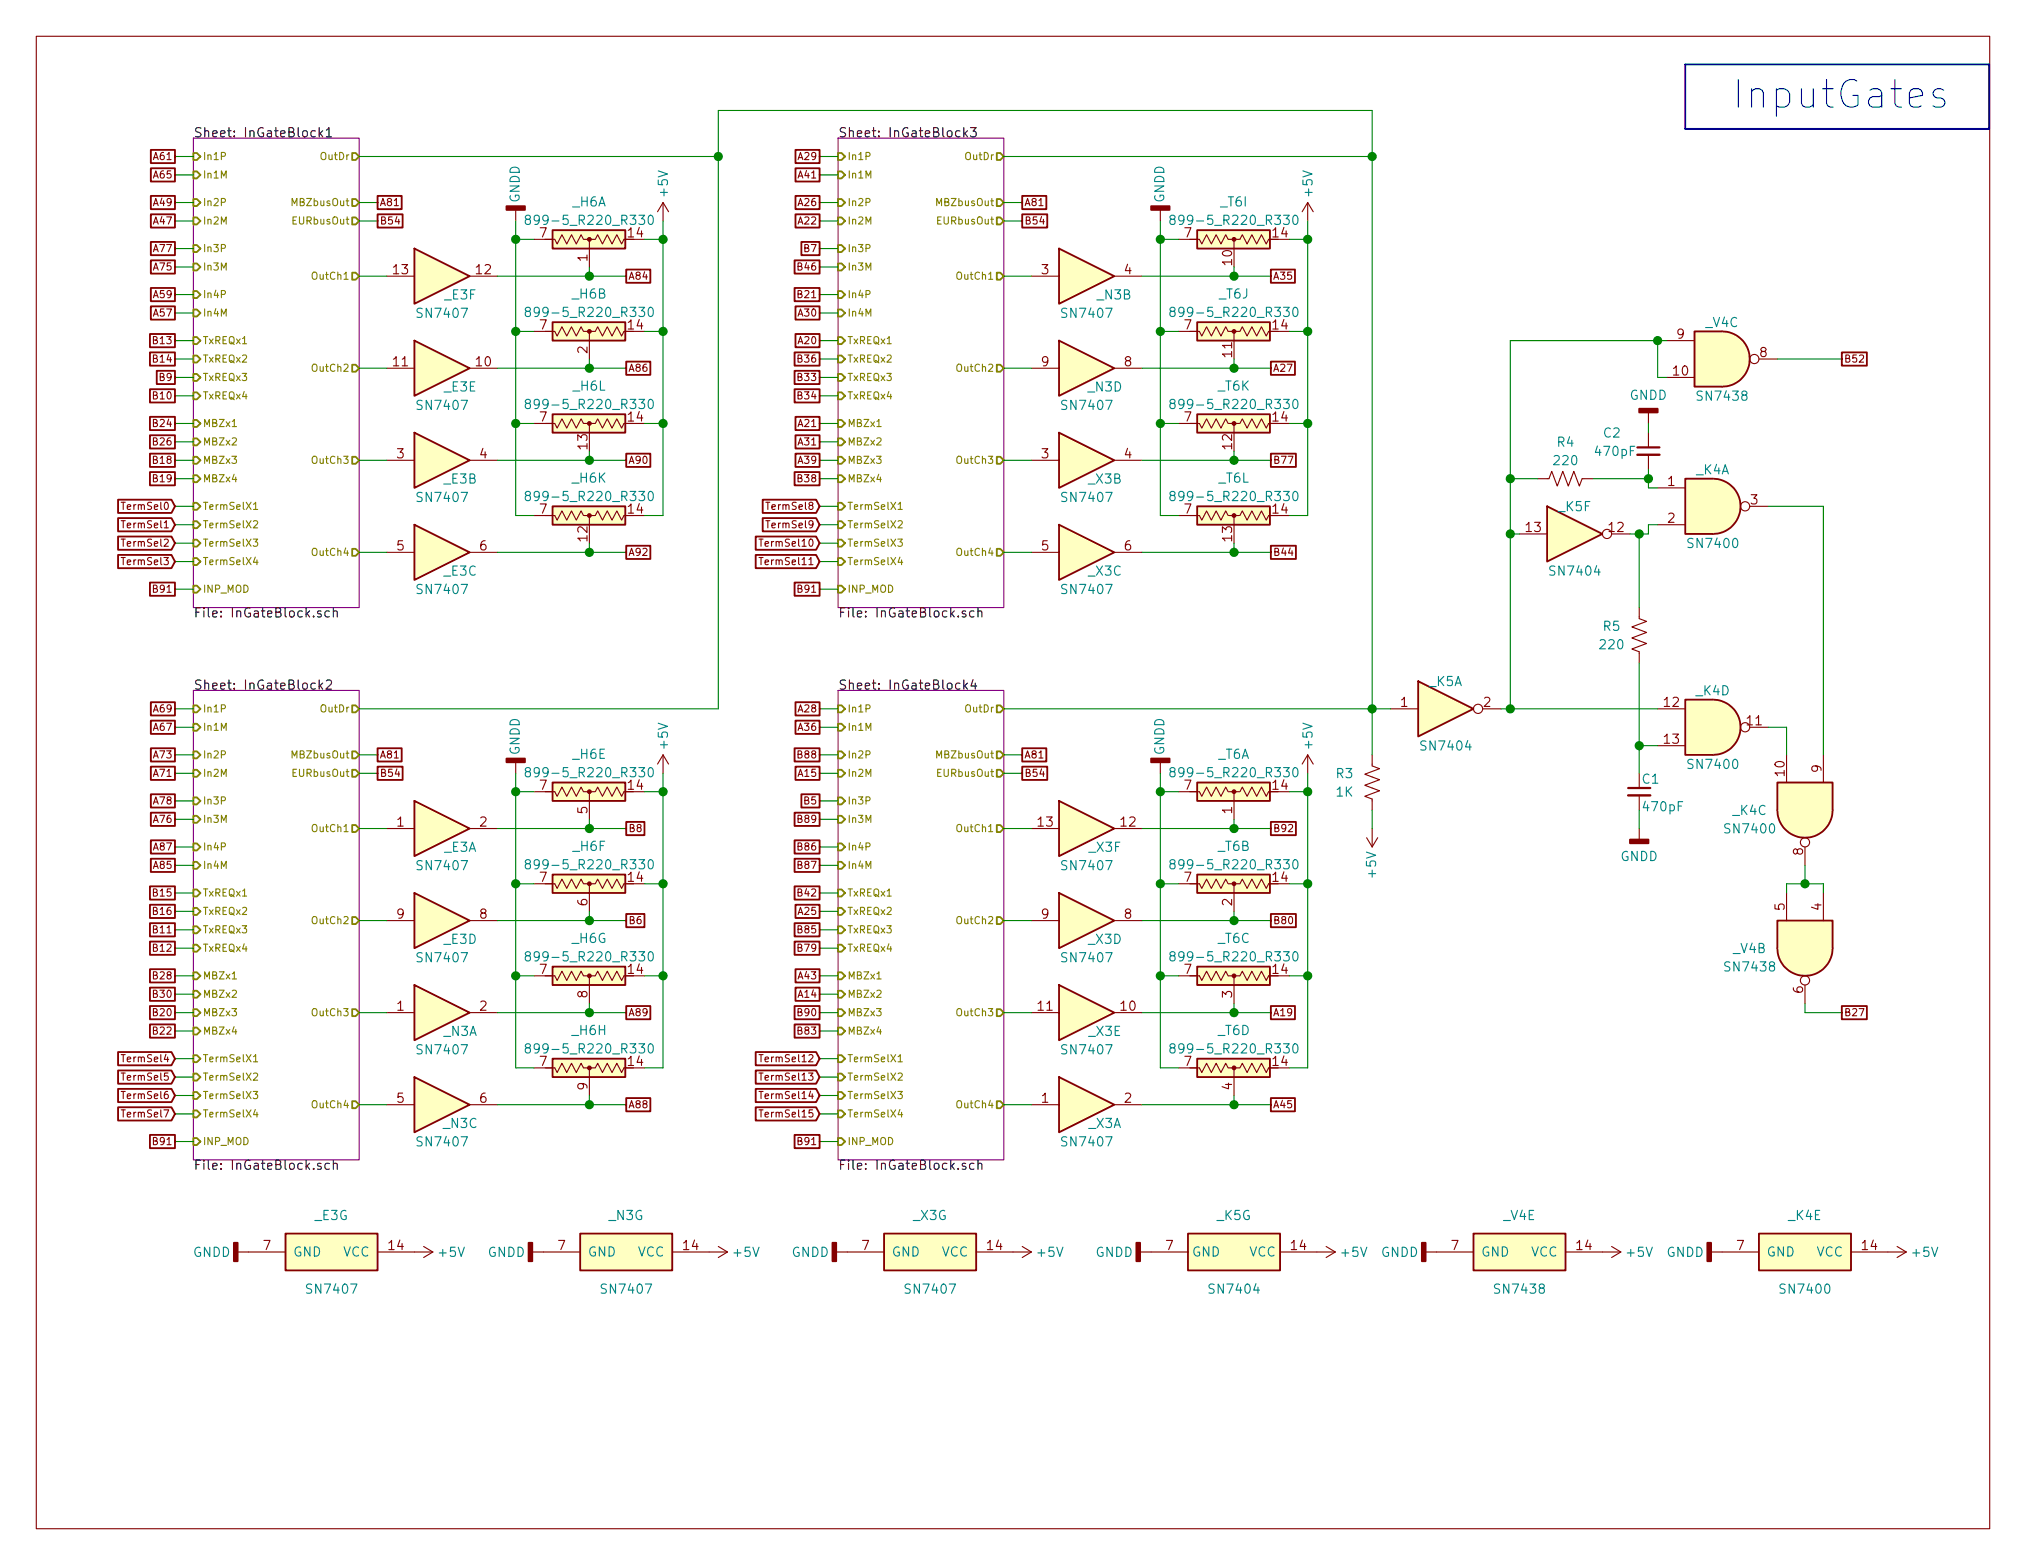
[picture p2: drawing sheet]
<svg xmlns="http://www.w3.org/2000/svg" width="279mm" height="216mm" viewBox="0 0 279 216" stroke-linecap="round" stroke-linejoin="round" font-family="sans-serif">
<defs><g id="words">
<text font-size="5.3" fill="#0000c2" x="238.8" y="15">InputGates</text>
<g font-size="1.8">
<text x="26.7" y="18.9">Sheet: InGateBlock1</text>
<text x="115.6" y="18.9">Sheet: InGateBlock3</text>
<text x="26.7" y="85.2">File: InGateBlock.sch</text>
<text x="115.6" y="85.2">File: InGateBlock.sch</text>
<text x="26.7" y="95.1">Sheet: InGateBlock2</text>
<text x="115.6" y="95.1">Sheet: InGateBlock4</text>
<text x="26.7" y="161.4">File: InGateBlock.sch</text>
<text x="115.6" y="161.4">File: InGateBlock.sch</text>
</g>
<g font-size="1.8" fill="#008484">
<text x="71.7" y="28" transform="rotate(-90 71.7 28)">GNDD</text>
<text x="79" y="28.5">_H6A</text>
<text x="92.1" y="27" transform="rotate(-90 92.1 27)">+5V</text>
<text x="160.6" y="28" transform="rotate(-90 160.6 28)">GNDD</text>
<text x="168.4" y="28.5">_T6I</text>
<text x="181" y="27" transform="rotate(-90 181 27)">+5V</text>
<text x="73.8" y="31">899-5_R220_R330</text>
<text x="162.7" y="31">899-5_R220_R330</text>
<text x="61.4" y="41.3">_E3F</text>
<text x="79" y="41.2">_H6B</text>
<text x="151.4" y="41.3">_N3B</text>
<text x="168.2" y="41.2">_T6J</text>
<text x="57.8" y="43.9">SN7407</text>
<text x="73.8" y="43.7">899-5_R220_R330</text>
<text x="146.7" y="43.9">SN7407</text>
<text x="162.7" y="43.7">899-5_R220_R330</text>
<text x="235.3" y="45.1">_V4C</text>
<text x="79.1" y="53.9">_H6L</text>
<text x="168" y="53.9">_T6K</text>
<text x="57.8" y="56.6">SN7407</text>
<text x="61.3" y="54">_E3E</text>
<text x="73.8" y="56.4">899-5_R220_R330</text>
<text x="146.7" y="56.6">SN7407</text>
<text x="150.1" y="54">_N3D</text>
<text x="162.7" y="56.4">899-5_R220_R330</text>
<text x="224.7" y="55.2">GNDD</text>
<text x="234.3" y="55.3">SN7438</text>
<text x="214.4" y="64.2">220</text>
<text x="214.8" y="61.6">R4</text>
<text x="220.2" y="62.9">470pF</text>
<text x="221.2" y="60.4">C2</text>
<text x="234" y="65.5">_K4A</text>
<text x="57.8" y="69.3">SN7407</text>
<text x="61.3" y="66.7">_E3B</text>
<text x="73.8" y="69.1">899-5_R220_R330</text>
<text x="79" y="66.6">_H6K</text>
<text x="146.7" y="69.3">SN7407</text>
<text x="150.2" y="66.7">_X3B</text>
<text x="162.7" y="69.1">899-5_R220_R330</text>
<text x="168.1" y="66.6">_T6L</text>
<text x="215" y="70.5">_K5F</text>
<text x="233" y="75.6">SN7400</text>
<text x="57.8" y="82">SN7407</text>
<text x="61.3" y="79.4">_E3C</text>
<text x="146.7" y="82">SN7407</text>
<text x="150.2" y="79.4">_X3C</text>
<text x="214" y="79.4">SN7404</text>
<text x="220.8" y="89.6">220</text>
<text x="221.1" y="87">R5</text>
<text x="197.1" y="94.7">_K5A</text>
<text x="234" y="95.9">_K4D</text>
<text x="71.7" y="104.2" transform="rotate(-90 71.7 104.2)">GNDD</text>
<text x="73.8" y="107.2">899-5_R220_R330</text>
<text x="79.1" y="104.7">_H6E</text>
<text x="92.1" y="103.2" transform="rotate(-90 92.1 103.2)">+5V</text>
<text x="160.6" y="104.2" transform="rotate(-90 160.6 104.2)">GNDD</text>
<text x="162.7" y="107.2">899-5_R220_R330</text>
<text x="168" y="104.7">_T6A</text>
<text x="181" y="103.2" transform="rotate(-90 181 103.2)">+5V</text>
<text x="184.3" y="107.4">R3</text>
<text x="196.2" y="103.6">SN7404</text>
<text x="233" y="106.1">SN7400</text>
<text x="184.3" y="109.9">1K</text>
<text x="226.5" y="108.1">C1</text>
<text x="226.8" y="111.9">470pF</text>
<text x="239" y="112.4">_K4C</text>
<text x="61.3" y="117.5">_E3A</text>
<text x="73.8" y="119.9">899-5_R220_R330</text>
<text x="79.1" y="117.4">_H6F</text>
<text x="150.3" y="117.5">_X3F</text>
<text x="162.7" y="119.9">899-5_R220_R330</text>
<text x="168" y="117.4">_T6B</text>
<text x="223.5" y="118.8">GNDD</text>
<text x="238.1" y="115">SN7400</text>
<text x="57.8" y="120.1">SN7407</text>
<text x="146.7" y="120.1">SN7407</text>
<text x="189.8" y="121" transform="rotate(-90 189.8 121)">+5V</text>
<text x="61.3" y="130.2">_E3D</text>
<text x="79" y="130.1">_H6G</text>
<text x="150.2" y="130.2">_X3D</text>
<text x="168" y="130.1">_T6C</text>
<text x="239.1" y="131.5">_V4B</text>
<text x="57.8" y="132.8">SN7407</text>
<text x="73.8" y="132.6">899-5_R220_R330</text>
<text x="146.7" y="132.8">SN7407</text>
<text x="162.7" y="132.6">899-5_R220_R330</text>
<text x="238.1" y="134">SN7438</text>
<text x="61.2" y="142.9">_N3A</text>
<text x="79" y="142.8">_H6H</text>
<text x="150.2" y="142.9">_X3E</text>
<text x="168" y="142.8">_T6D</text>
<text x="57.8" y="145.5">SN7407</text>
<text x="73.8" y="145.3">899-5_R220_R330</text>
<text x="146.7" y="145.5">SN7407</text>
<text x="162.7" y="145.3">899-5_R220_R330</text>
<text x="61.2" y="155.6">_N3C</text>
<text x="150.2" y="155.6">_X3A</text>
<text x="57.8" y="158.2">SN7407</text>
<text x="146.7" y="158.2">SN7407</text>
<text x="26.6" y="173.4">GNDD</text>
<text x="40.4" y="173.4">GND</text>
<text x="43.5" y="168.3">_E3G</text>
<text x="47.3" y="173.4">VCC</text>
<text x="60.6" y="173.4">+5V</text>
<text x="67.3" y="173.4">GNDD</text>
<text x="81" y="173.4">GND</text>
<text x="84" y="168.3">_N3G</text>
<text x="88" y="173.4">VCC</text>
<text x="101.3" y="173.4">+5V</text>
<text x="109.2" y="173.4">GNDD</text>
<text x="122.9" y="173.4">GND</text>
<text x="126" y="168.3">_X3G</text>
<text x="129.9" y="173.4">VCC</text>
<text x="143.2" y="173.4">+5V</text>
<text x="151.1" y="173.4">GNDD</text>
<text x="164.3" y="173.4">GND</text>
<text x="167.9" y="168.3">_K5G</text>
<text x="172.3" y="173.4">VCC</text>
<text x="185.1" y="173.4">+5V</text>
<text x="190.4" y="173.4">GNDD</text>
<text x="204.2" y="173.4">GND</text>
<text x="207.4" y="168.3">_V4E</text>
<text x="211.2" y="173.4">VCC</text>
<text x="224.5" y="173.4">+5V</text>
<text x="229.8" y="173.4">GNDD</text>
<text x="243.6" y="173.4">GND</text>
<text x="246.7" y="168.3">_K4E</text>
<text x="250.5" y="173.4">VCC</text>
<text x="263.8" y="173.4">+5V</text>
<text x="42.5" y="178.5">SN7407</text>
<text x="83.2" y="178.5">SN7407</text>
<text x="125.1" y="178.5">SN7407</text>
<text x="167" y="178.5">SN7404</text>
<text x="206.3" y="178.5">SN7438</text>
<text x="245.7" y="178.5">SN7400</text>
</g>
<g font-size="1.8" fill="#840000">
<text x="74.4" y="32.8">7</text>
<text x="86.7" y="32.8">14</text>
<text x="163.3" y="32.8">7</text>
<text x="175.6" y="32.8">14</text>
<text x="54.3" y="37.8">13</text>
<text x="65.7" y="37.8">12</text>
<text x="81" y="36" transform="rotate(-90 81 36)">1</text>
<text x="143.7" y="37.8">3</text>
<text x="155.1" y="37.8">4</text>
<text x="169.9" y="36.5" transform="rotate(-90 169.9 36.5)">10</text>
<text x="74.4" y="45.5">7</text>
<text x="86.7" y="45.5">14</text>
<text x="163.3" y="45.5">7</text>
<text x="175.6" y="45.5">14</text>
<text x="231.3" y="46.7">9</text>
<text x="54.3" y="50.5">11</text>
<text x="65.7" y="50.5">10</text>
<text x="81" y="48.7" transform="rotate(-90 81 48.7)">2</text>
<text x="143.7" y="50.5">9</text>
<text x="155.1" y="50.5">8</text>
<text x="169.9" y="49.2" transform="rotate(-90 169.9 49.2)">11</text>
<text x="230.8" y="51.8">10</text>
<text x="242.7" y="49.3">8</text>
<text x="74.4" y="58.2">7</text>
<text x="86.7" y="58.2">14</text>
<text x="163.3" y="58.2">7</text>
<text x="175.6" y="58.2">14</text>
<text x="54.8" y="63.2">3</text>
<text x="66.2" y="63.2">4</text>
<text x="81" y="61.9" transform="rotate(-90 81 61.9)">13</text>
<text x="143.7" y="63.2">3</text>
<text x="155.1" y="63.2">4</text>
<text x="169.9" y="61.9" transform="rotate(-90 169.9 61.9)">12</text>
<text x="74.4" y="70.9">7</text>
<text x="86.7" y="70.9">14</text>
<text x="163.3" y="70.9">7</text>
<text x="175.6" y="70.9">14</text>
<text x="230" y="67.1">1</text>
<text x="241.5" y="69.6">3</text>
<text x="54.8" y="75.9">5</text>
<text x="66.2" y="75.9">6</text>
<text x="81" y="74.6" transform="rotate(-90 81 74.6)">12</text>
<text x="143.7" y="75.9">5</text>
<text x="155.1" y="75.9">6</text>
<text x="169.9" y="74.6" transform="rotate(-90 169.9 74.6)">13</text>
<text x="210.5" y="73.4">13</text>
<text x="221.9" y="73.4">12</text>
<text x="230" y="72.1">2</text>
<text x="193.2" y="97.5">1</text>
<text x="204.6" y="97.5">2</text>
<text x="229.5" y="97.5">12</text>
<text x="241" y="100.1">11</text>
<text x="229.5" y="102.6">13</text>
<text x="246.1" y="107" transform="rotate(-90 246.1 107)">10</text>
<text x="251.2" y="106.5" transform="rotate(-90 251.2 106.5)">9</text>
<text x="74.4" y="109">7</text>
<text x="81" y="112.2" transform="rotate(-90 81 112.2)">5</text>
<text x="86.7" y="109">14</text>
<text x="163.3" y="109">7</text>
<text x="169.9" y="112.2" transform="rotate(-90 169.9 112.2)">1</text>
<text x="175.6" y="109">14</text>
<text x="54.8" y="114">1</text>
<text x="66.2" y="114">2</text>
<text x="143.2" y="114">13</text>
<text x="154.6" y="114">12</text>
<text x="248.7" y="118" transform="rotate(-90 248.7 118)">8</text>
<text x="74.4" y="121.7">7</text>
<text x="81" y="124.9" transform="rotate(-90 81 124.9)">6</text>
<text x="86.7" y="121.7">14</text>
<text x="163.3" y="121.7">7</text>
<text x="169.9" y="124.9" transform="rotate(-90 169.9 124.9)">2</text>
<text x="175.6" y="121.7">14</text>
<text x="246.1" y="125.6" transform="rotate(-90 246.1 125.6)">5</text>
<text x="251.2" y="125.6" transform="rotate(-90 251.2 125.6)">4</text>
<text x="54.8" y="126.7">9</text>
<text x="66.2" y="126.7">8</text>
<text x="143.7" y="126.7">9</text>
<text x="155.1" y="126.7">8</text>
<text x="74.4" y="134.4">7</text>
<text x="81" y="137.6" transform="rotate(-90 81 137.6)">8</text>
<text x="86.7" y="134.4">14</text>
<text x="163.3" y="134.4">7</text>
<text x="169.9" y="137.6" transform="rotate(-90 169.9 137.6)">3</text>
<text x="175.6" y="134.4">14</text>
<text x="248.7" y="137" transform="rotate(-90 248.7 137)">6</text>
<text x="54.8" y="139.4">1</text>
<text x="66.2" y="139.4">2</text>
<text x="143.2" y="139.4">11</text>
<text x="154.6" y="139.4">10</text>
<text x="74.4" y="147.1">7</text>
<text x="86.7" y="147.1">14</text>
<text x="163.3" y="147.1">7</text>
<text x="175.6" y="147.1">14</text>
<text x="54.8" y="152.1">5</text>
<text x="66.2" y="152.1">6</text>
<text x="81" y="150.3" transform="rotate(-90 81 150.3)">9</text>
<text x="143.7" y="152.1">1</text>
<text x="155.1" y="152.1">2</text>
<text x="169.9" y="150.3" transform="rotate(-90 169.9 150.3)">4</text>
<text x="36.3" y="172.5">7</text>
<text x="53.6" y="172.5">14</text>
<text x="77" y="172.5">7</text>
<text x="94.3" y="172.5">14</text>
<text x="118.9" y="172.5">7</text>
<text x="136.2" y="172.5">14</text>
<text x="160.8" y="172.5">7</text>
<text x="178.1" y="172.5">14</text>
<text x="200.2" y="172.5">7</text>
<text x="217.5" y="172.5">14</text>
<text x="239.5" y="172.5">7</text>
<text x="256.8" y="172.5">14</text>
</g>
<g font-size="1.4" fill="#840000">
<text x="21.3" y="22.1">A61</text>
<text x="110.2" y="22.1">A29</text>
<text x="21.3" y="24.6">A65</text>
<text x="21.3" y="28.4">A49</text>
<text x="52.3" y="28.4">A81</text>
<text x="110.2" y="28.4">A26</text>
<text x="110.2" y="24.6">A41</text>
<text x="141.2" y="28.4">A81</text>
<text x="21.3" y="34.8">A77</text>
<text x="21.3" y="31">A47</text>
<text x="52.3" y="31">B54</text>
<text x="110.2" y="31">A22</text>
<text x="111" y="34.8">B7</text>
<text x="141.2" y="31">B54</text>
<text x="21.3" y="37.3">A75</text>
<text x="21.3" y="41.1">A59</text>
<text x="86.6" y="38.6">A84</text>
<text x="110.2" y="41.1">B21</text>
<text x="110.2" y="37.3">B46</text>
<text x="175.5" y="38.6">A35</text>
<text x="21.3" y="43.7">A57</text>
<text x="21.3" y="47.5">B13</text>
<text x="110.2" y="47.5">A20</text>
<text x="110.2" y="43.7">A30</text>
<text x="21.3" y="50">B14</text>
<text x="22.1" y="52.6">B9</text>
<text x="86.6" y="51.3">A86</text>
<text x="110.2" y="50">B36</text>
<text x="110.2" y="52.6">B33</text>
<text x="175.5" y="51.3">A27</text>
<text x="254.3" y="50">B52</text>
<text x="21.3" y="55.1">B10</text>
<text x="21.3" y="58.9">B24</text>
<text x="110.2" y="55.1">B34</text>
<text x="110.2" y="58.9">A21</text>
<text x="21.3" y="64">B18</text>
<text x="21.3" y="61.4">B26</text>
<text x="86.6" y="64">A90</text>
<text x="110.2" y="64">A39</text>
<text x="110.2" y="61.4">A31</text>
<text x="175.5" y="64">B77</text>
<text x="17.3" y="70.3">TermSel0</text>
<text x="21.3" y="66.5">B19</text>
<text x="106.2" y="70.3">TermSel8</text>
<text x="110.2" y="66.5">B38</text>
<text x="17.3" y="72.9">TermSel1</text>
<text x="17.3" y="75.4">TermSel2</text>
<text x="17.3" y="78">TermSel3</text>
<text x="86.6" y="76.7">A92</text>
<text x="105.4" y="78">TermSel11</text>
<text x="105.4" y="75.4">TermSel10</text>
<text x="106.2" y="72.9">TermSel9</text>
<text x="175.5" y="76.7">B44</text>
<text x="21.3" y="81.8">B91</text>
<text x="110.2" y="81.8">B91</text>
<text x="21.3" y="100.8">A67</text>
<text x="21.3" y="98.3">A69</text>
<text x="110.2" y="98.3">A28</text>
<text x="110.2" y="100.8">A36</text>
<text x="21.3" y="104.6">A73</text>
<text x="21.3" y="107.2">A71</text>
<text x="52.3" y="104.6">A81</text>
<text x="52.3" y="107.2">B54</text>
<text x="110.2" y="104.6">B88</text>
<text x="110.2" y="107.2">A15</text>
<text x="141.2" y="104.6">A81</text>
<text x="141.2" y="107.2">B54</text>
<text x="21.3" y="111">A78</text>
<text x="21.3" y="113.5">A76</text>
<text x="110.2" y="113.5">B89</text>
<text x="111" y="111">B5</text>
<text x="21.3" y="117.3">A87</text>
<text x="21.3" y="119.9">A85</text>
<text x="86.6" y="114.8">B8</text>
<text x="110.2" y="117.3">B86</text>
<text x="110.2" y="119.9">B87</text>
<text x="175.5" y="114.8">B92</text>
<text x="21.3" y="123.7">B15</text>
<text x="110.2" y="123.7">B42</text>
<text x="21.3" y="126.2">B16</text>
<text x="21.3" y="131.3">B12</text>
<text x="21.3" y="128.8">B11</text>
<text x="86.6" y="127.5">B6</text>
<text x="110.2" y="131.3">B79</text>
<text x="110.2" y="128.8">B85</text>
<text x="110.2" y="126.2">A25</text>
<text x="175.5" y="127.5">B80</text>
<text x="21.3" y="137.6">B30</text>
<text x="21.3" y="135.1">B28</text>
<text x="110.2" y="135.1">A43</text>
<text x="110.2" y="137.6">A14</text>
<text x="21.3" y="142.7">B22</text>
<text x="21.3" y="140.2">B20</text>
<text x="86.6" y="140.2">A89</text>
<text x="110.2" y="140.2">B90</text>
<text x="110.2" y="142.7">B83</text>
<text x="175.5" y="140.2">A19</text>
<text x="254.3" y="140.2">B27</text>
<text x="17.3" y="149.1">TermSel5</text>
<text x="17.3" y="146.5">TermSel4</text>
<text x="105.4" y="149.1">TermSel13</text>
<text x="105.4" y="146.5">TermSel12</text>
<text x="17.3" y="154.2">TermSel7</text>
<text x="17.3" y="151.6">TermSel6</text>
<text x="86.6" y="152.9">A88</text>
<text x="105.4" y="154.2">TermSel15</text>
<text x="105.4" y="151.6">TermSel14</text>
<text x="175.5" y="152.9">A45</text>
<text x="21.3" y="158">B91</text>
<text x="110.2" y="158">B91</text>
</g>
<g font-size="1.4" fill="#848400">
<text x="27.9" y="22.1">In1P</text>
<text x="44.4" y="22.1">OutDr</text>
<text x="116.8" y="22.1">In1P</text>
<text x="133.3" y="22.1">OutDr</text>
<text x="27.9" y="24.6">In1M</text>
<text x="27.9" y="28.4">In2P</text>
<text x="40.5" y="28.4">MBZbusOut</text>
<text x="116.8" y="24.6">In1M</text>
<text x="116.8" y="28.4">In2P</text>
<text x="129.4" y="28.4">MBZbusOut</text>
<text x="27.9" y="31">In2M</text>
<text x="27.9" y="34.8">In3P</text>
<text x="40.5" y="31">EURbusOut</text>
<text x="116.8" y="31">In2M</text>
<text x="116.8" y="34.8">In3P</text>
<text x="129.4" y="31">EURbusOut</text>
<text x="27.9" y="41.1">In4P</text>
<text x="27.9" y="37.3">In3M</text>
<text x="43.3" y="38.6">OutCh1</text>
<text x="116.8" y="41.1">In4P</text>
<text x="116.8" y="37.3">In3M</text>
<text x="132.2" y="38.6">OutCh1</text>
<text x="27.9" y="47.5">TxREQx1</text>
<text x="27.9" y="43.7">In4M</text>
<text x="116.8" y="47.5">TxREQx1</text>
<text x="116.8" y="43.7">In4M</text>
<text x="27.9" y="50">TxREQx2</text>
<text x="27.9" y="52.6">TxREQx3</text>
<text x="43.3" y="51.3">OutCh2</text>
<text x="116.8" y="50">TxREQx2</text>
<text x="116.8" y="52.6">TxREQx3</text>
<text x="132.2" y="51.3">OutCh2</text>
<text x="27.9" y="58.9">MBZx1</text>
<text x="27.9" y="55.1">TxREQx4</text>
<text x="116.8" y="58.9">MBZx1</text>
<text x="116.8" y="55.1">TxREQx4</text>
<text x="27.9" y="61.4">MBZx2</text>
<text x="27.9" y="64">MBZx3</text>
<text x="43.3" y="64">OutCh3</text>
<text x="116.8" y="61.4">MBZx2</text>
<text x="116.8" y="64">MBZx3</text>
<text x="132.2" y="64">OutCh3</text>
<text x="27.9" y="70.3">TermSelX1</text>
<text x="27.9" y="66.5">MBZx4</text>
<text x="116.8" y="70.3">TermSelX1</text>
<text x="116.8" y="66.5">MBZx4</text>
<text x="27.9" y="72.9">TermSelX2</text>
<text x="27.9" y="75.4">TermSelX3</text>
<text x="27.9" y="78">TermSelX4</text>
<text x="43.3" y="76.7">OutCh4</text>
<text x="116.8" y="72.9">TermSelX2</text>
<text x="116.8" y="75.4">TermSelX3</text>
<text x="116.8" y="78">TermSelX4</text>
<text x="132.2" y="76.7">OutCh4</text>
<text x="27.9" y="81.8">INP_MOD</text>
<text x="116.8" y="81.8">INP_MOD</text>
<text x="27.9" y="98.3">In1P</text>
<text x="27.9" y="100.8">In1M</text>
<text x="44.4" y="98.3">OutDr</text>
<text x="116.8" y="98.3">In1P</text>
<text x="116.8" y="100.8">In1M</text>
<text x="133.3" y="98.3">OutDr</text>
<text x="27.9" y="104.6">In2P</text>
<text x="27.9" y="107.2">In2M</text>
<text x="40.5" y="104.6">MBZbusOut</text>
<text x="40.5" y="107.2">EURbusOut</text>
<text x="116.8" y="104.6">In2P</text>
<text x="116.8" y="107.2">In2M</text>
<text x="129.4" y="104.6">MBZbusOut</text>
<text x="129.4" y="107.2">EURbusOut</text>
<text x="27.9" y="111">In3P</text>
<text x="27.9" y="113.5">In3M</text>
<text x="116.8" y="111">In3P</text>
<text x="116.8" y="113.5">In3M</text>
<text x="27.9" y="117.3">In4P</text>
<text x="27.9" y="119.9">In4M</text>
<text x="43.3" y="114.8">OutCh1</text>
<text x="116.8" y="117.3">In4P</text>
<text x="116.8" y="119.9">In4M</text>
<text x="132.2" y="114.8">OutCh1</text>
<text x="27.9" y="123.7">TxREQx1</text>
<text x="116.8" y="123.7">TxREQx1</text>
<text x="27.9" y="126.2">TxREQx2</text>
<text x="27.9" y="128.8">TxREQx3</text>
<text x="27.9" y="131.3">TxREQx4</text>
<text x="43.3" y="127.5">OutCh2</text>
<text x="116.8" y="126.2">TxREQx2</text>
<text x="116.8" y="128.8">TxREQx3</text>
<text x="116.8" y="131.3">TxREQx4</text>
<text x="132.2" y="127.5">OutCh2</text>
<text x="27.9" y="135.1">MBZx1</text>
<text x="27.9" y="137.6">MBZx2</text>
<text x="116.8" y="135.1">MBZx1</text>
<text x="116.8" y="137.6">MBZx2</text>
<text x="27.9" y="140.2">MBZx3</text>
<text x="27.9" y="142.7">MBZx4</text>
<text x="43.3" y="140.2">OutCh3</text>
<text x="116.8" y="140.2">MBZx3</text>
<text x="116.8" y="142.7">MBZx4</text>
<text x="132.2" y="140.2">OutCh3</text>
<text x="27.9" y="146.5">TermSelX1</text>
<text x="27.9" y="149.1">TermSelX2</text>
<text x="116.8" y="146.5">TermSelX1</text>
<text x="116.8" y="149.1">TermSelX2</text>
<text x="27.9" y="151.6">TermSelX3</text>
<text x="27.9" y="154.2">TermSelX4</text>
<text x="43.3" y="152.9">OutCh4</text>
<text x="116.8" y="151.6">TermSelX3</text>
<text x="116.8" y="154.2">TermSelX4</text>
<text x="132.2" y="152.9">OutCh4</text>
<text x="27.9" y="158">INP_MOD</text>
<text x="116.8" y="158">INP_MOD</text>
</g>
</g></defs>
<g fill="none" stroke="#840000" stroke-width=".15">
<path d="M5 5h269.4v205.9h-269.4zM53.3 38.1h3.8M64.8 38.1h3.8M71.1 29v1.5M73.7 33h2.8l.3 .7 .7-1.3 .7 1.3 .6-1.3 .7 1.3 .6-1.3 .4 .6M80.5 33h1.5M81.3 33v3.8M82.1 33l.3-.6 .7 1.3 .6-1.3 .7 1.3 .7-1.3 .6 1.3 .4-.7h1.3M91.4 27.9l-.7 1.3M91.4 27.9v2.6M91.4 27.9l.8 1.3M142.2 38.1h3.8"/>
<path d="M153.7 38.1h3.8M160 29v1.5M162.6 33h2.8l.3 .7 .7-1.3 .7 1.3 .6-1.3 .7 1.3 .6-1.3 .4 .6M169.4 33h1.5M170.2 33v1.3M171 33l.3-.6 .7 1.3 .6-1.3 .7 1.3 .7-1.3 .6 1.3 .4-.7h1.3M180.3 27.9v2.6M180.3 27.9l-.7 1.3M180.3 27.9l.8 1.3M53.3 50.8h3.8M64.8 50.8h3.8M73.7 45.7h2.8l.3 .7 .7-1.3 .7 1.3 .6-1.3 .7 1.3 .6-1.3 .4 .6"/>
<path d="M73.7 58.4h2.8l.3 .7 .7-1.3 .7 1.3 .6-1.3 .7 1.3 .6-1.3 .4 .6M80.5 45.7h1.5M80.5 58.4h1.5M81.3 45.7v3.8M81.3 58.4v1.3M82.1 45.7l.3-.6 .7 1.3 .6-1.3 .7 1.3 .7-1.3 .6 1.3 .4-.7h1.3M82.1 58.4l.3-.6 .7 1.3 .6-1.3 .7 1.3 .7-1.3 .6 1.3 .4-.7h1.3M142.2 50.8h3.8M153.7 50.8h3.8M162.6 58.4h2.8l.3 .7 .7-1.3 .7 1.3 .6-1.3 .7 1.3 .6-1.3 .4 .6M162.6 45.7h2.8l.3 .7 .7-1.3 .7 1.3 .6-1.3 .7 1.3 .6-1.3 .4 .6M169.4 45.7h1.5"/>
<path d="M169.4 58.4h1.5M170.2 45.7v1.3M170.2 58.4v1.3M171 58.4l.3-.6 .7 1.3 .6-1.3 .7 1.3 .7-1.3 .6 1.3 .4-.7h1.3M171 45.7l.3-.6 .7 1.3 .6-1.3 .7 1.3 .7-1.3 .6 1.3 .4-.7h1.3M227.3 56.9v1.5M227.3 59.7v2M229.9 52.1h3.8M229.9 47h3.8M242.6 49.5h2.5M16.7 76.9h.6M16.7 74.4h.6"/>
<path d="M16.7 71.8h.6M16.7 69.3h.6M53.3 63.5h3.8M53.3 76.2h3.8M64.8 63.5h3.8M64.8 76.2h3.8M73.7 71.1h2.8l.3 .7 .7-1.3 .7 1.3 .6-1.3 .7 1.3 .6-1.3 .4 .6M80.5 71.1h1.5M81.3 71.1v1.3M82.1 71.1l.3-.6 .7 1.3 .6-1.3 .7 1.3 .7-1.3 .6 1.3 .4-.7h1.3M104.7 76.9h.5M104.7 74.4h.5"/>
<path d="M105.6 71.8h.6M105.6 69.3h.6M142.2 63.5h3.8M142.2 76.2h3.8M153.7 63.5h3.8M153.7 76.2h3.8M162.6 71.1h2.8l.3 .7 .7-1.3 .7 1.3 .6-1.3 .7 1.3 .6-1.3 .4 .6M169.4 71.1h1.5M170.2 71.1v1.3M171 71.1l.3-.6 .7 1.3 .6-1.3 .7 1.3 .7-1.3 .6 1.3 .4-.7h1.3M209.5 73.7h3.9M212.1 66h1.5l.4-1 .8 2.1 .7-2.1 .8 2.1 .7-2.1 .8 2.1 .4-1.1h1.5"/>
<path d="M222.2 73.7h2.6M227.3 62.7v2.1M228.6 67.3h3.8M228.6 72.4h3.8M241.3 69.9h2.5M191.8 97.8h3.8M204.5 97.8h2.5M226.1 83.8v1.5l1 .4-2.1 .8 2.1 .7-2.1 .8 2.1 .8-2.1 .7 1.1 .4v1.5M228.6 97.8h3.8M53.3 114.3h3.8M64.8 114.3h3.8M71.1 105.2v1.5"/>
<path d="M73.7 109.2h2.8l.3 .7 .7-1.3 .7 1.3 .6-1.3 .7 1.3 .6-1.3 .4 .6M80.5 109.2h1.5M81.3 109.2v3.8M82.1 109.2l.3-.6 .7 1.3 .6-1.3 .7 1.3 .7-1.3 .6 1.3 .4-.7h1.3M91.4 104.1v2.6M91.4 104.1l-.7 1.3M91.4 104.1l.8 1.3M142.2 114.3h3.8M153.7 114.3h3.8M160 105.2v1.5M162.6 109.2h2.8l.3 .7 .7-1.3 .7 1.3 .6-1.3 .7 1.3 .6-1.3 .4 .6M169.4 109.2h1.5"/>
<path d="M170.2 109.2v3.8M171 109.2l.3-.6 .7 1.3 .6-1.3 .7 1.3 .7-1.3 .6 1.3 .4-.7h1.3M180.3 104.1l-.7 1.3M180.3 104.1v2.6M180.3 104.1l.8 1.3M188.5 115.6l.7 1.2M189.2 104.1v1.6l1 .3-2 .8 2 .8-2 .7 2 .8-2 .8 1 .3v1.6M189.2 114.3v2.5M190 115.6l-.8 1.2M226.1 109.7v2.1M226.1 114.3v1.5M228.6 102.9h3.8"/>
<path d="M241.3 100.3h2.5M246.4 104.1v3.9M248.9 116.8v2.6M251.5 104.1v3.9M53.3 139.7h3.8M53.3 127h3.8M64.8 139.7h3.8M64.8 127h3.8M73.7 121.9h2.8l.3 .7 .7-1.3 .7 1.3 .6-1.3 .7 1.3 .6-1.3 .4 .6M73.7 134.6h2.8l.3 .7 .7-1.3 .7 1.3 .6-1.3 .7 1.3 .6-1.3 .4 .6M80.5 121.9h1.5M80.5 134.6h1.5"/>
<path d="M81.3 121.9v3.8M81.3 134.6v3.8M82.1 121.9l.3-.6 .7 1.3 .6-1.3 .7 1.3 .7-1.3 .6 1.3 .4-.7h1.3M82.1 134.6l.3-.6 .7 1.3 .6-1.3 .7 1.3 .7-1.3 .6 1.3 .4-.7h1.3M142.2 139.7h3.8M142.2 127h3.8M153.7 139.7h3.8M153.7 127h3.8M162.6 121.9h2.8l.3 .7 .7-1.3 .7 1.3 .6-1.3 .7 1.3 .6-1.3 .4 .6M162.6 134.6h2.8l.3 .7 .7-1.3 .7 1.3 .6-1.3 .7 1.3 .6-1.3 .4 .6M169.4 121.9h1.5M169.4 134.6h1.5"/>
<path d="M170.2 121.9v3.8M170.2 134.6v3.8M171 121.9l.3-.6 .7 1.3 .6-1.3 .7 1.3 .7-1.3 .6 1.3 .4-.7h1.3M171 134.6l.3-.6 .7 1.3 .6-1.3 .7 1.3 .7-1.3 .6 1.3 .4-.7h1.3M246.4 123.2v3.8M248.9 135.9v2.5M251.5 123.2v3.8M16.7 148h.6M16.7 153.1h.6M16.7 150.6h.6M16.7 145.5h.6M53.3 152.4h3.8"/>
<path d="M64.8 152.4h3.8M73.7 147.3h2.8l.3 .7 .7-1.3 .7 1.3 .6-1.3 .7 1.3 .6-1.3 .4 .6M80.5 147.3h1.5M81.3 147.3v3.8M82.1 147.3l.3-.6 .7 1.3 .6-1.3 .7 1.3 .7-1.3 .6 1.3 .4-.7h1.3M104.7 148h.5M104.7 153.1h.5M104.7 150.6h.5M104.7 145.5h.5M142.2 152.4h3.8M153.7 152.4h3.8M162.6 147.3h2.8l.3 .7 .7-1.3 .7 1.3 .6-1.3 .7 1.3 .6-1.3 .4 .6"/>
<path d="M169.4 147.3h1.5M170.2 147.3v3.8M171 147.3l.3-.6 .7 1.3 .6-1.3 .7 1.3 .7-1.3 .6 1.3 .4-.7h1.3M32.8 172.7h6.6M52.1 172.7h7.6M58.4 172l1.3 .7M59.7 172.7l-1.3 .8M73.4 172.7h6.6M92.7 172.7h7.6M99.1 172l1.2 .7M100.3 172.7l-1.2 .8M115.3 172.7h6.6"/>
<path d="M134.6 172.7h7.6M141 172l1.2 .7M142.2 172.7l-1.2 .8M157.2 172.7h6.6M176.5 172.7h7.6M182.9 172l1.2 .7M184.1 172.7l-1.2 .8M196.6 172.7h6.6M215.9 172.7h7.6M222.2 172l1.3 .7M223.5 172.7l-1.3 .8M236 172.7h6.6"/>
<path d="M255.3 172.7h7.6M261.6 172l1.3 .7M262.9 172.7l-1.3 .8"/>
<circle cx="241.9" cy="49.5" r=".63"/>
<circle cx="221.6" cy="73.7" r=".63"/>
<circle cx="240.7" cy="69.8" r=".63"/>
<circle cx="203.8" cy="97.8" r=".63"/>
<circle cx="240.7" cy="100.3" r=".63"/>
<circle cx="248.9" cy="116.2" r=".63"/>
<circle cx="248.9" cy="135.3" r=".63"/>
</g>
<path d="M26.7 19.1h22.8v64.7h-22.8zM115.6 19.1h22.8v64.7h-22.8zM26.7 95.3h22.8v64.7h-22.8zM115.6 95.3h22.8v64.7h-22.8z" fill="none" stroke="#840084" stroke-width=".15"/>
<g fill="none" stroke="#000" stroke-width=".15">
<path d="M43.5 18.1l-.4-.1-.2 .3v.3l.1 .2h.5M44 17.6v1.3M44.1 18.4l.4 .5M44.5 18l-.5 .5M45 18l.4-.4v1.3M45 18.9h.7M132.4 18.1l-.4-.1-.2 .3v.3l.1 .2h.5M132.9 17.6v1.3M133 18.4l.4 .5M133.4 18l-.5 .5M133.8 17.6h.8l-.4 .5 .4 .1v.5l-.2 .2h-.4l-.2-.2M43.5 94.3l-.4-.1-.2 .3v.3l.1 .2h.5"/>
<path d="M44 93.8v1.3M44.1 94.6l.4 .5M44.3 84.3a.31 .31 0 0 0-.5 .2v.1l.3 .1 .2 .2v.2h-.2h-.3M44.5 94.2l-.5 .5M45 93.9l.2-.1h.3l.2 .1v.3v.2l-.8 .7h.8M45.4 84.3h-.3l-.3 .2v.4l.1 .2h.5M46 84.4v-.1a.31 .31 0 0 1 .5 .2v.6M46 83.8v1.3M132.4 94.3l-.4-.1-.2 .3v.3l.1 .2h.5M132.9 93.8v1.3M133 94.6l.4 .5M133.2 84.3a.31 .31 0 0 0-.5 .2v.1l.3 .1 .2 .2v.2h-.2h-.3"/>
<path d="M133.4 94.2l-.5 .5M134.2 93.8l-.3 .8h.8M134.3 84.3h-.3l-.3 .2v.4l.1 .2h.5M134.5 94.2v.9M134.9 84.4v-.1a.31 .31 0 0 1 .5 .2v.6M134.9 83.8v1.3M44.3 160.5a.31 .31 0 0 0-.5 .2v.1l.3 .1 .2 .2v.2h-.2h-.3M45.4 160.5h-.3l-.3 .2v.4l.1 .2h.5M46 160.6v-.1a.31 .31 0 0 1 .5 .2v.6M46 160v1.3M133.2 160.5a.31 .31 0 0 0-.5 .2v.1l.3 .1 .2 .2v.2h-.2h-.3M134.3 160.5h-.3l-.3 .2v.4l.1 .2h.5"/>
<path d="M134.9 160.6v-.1a.31 .31 0 0 1 .5 .2v.6M134.9 160v1.3"/>
</g>
<g fill="none" stroke="#848400" stroke-width=".25">
<path d="M26.7 21.1h.5l.4 .5-.4 .5h-.5zM26.7 23.6h.5l.4 .5-.4 .5h-.5zM26.7 27.5h.5l.4 .4-.4 .5h-.5zM26.7 30h.5l.4 .5-.4 .5h-.5zM26.7 33.8h.5l.4 .5-.4 .5h-.5zM26.7 36.3h.5l.4 .5-.4 .5h-.5zM48.6 21.1h.4l.5 .5-.5 .5h-.4zM48.6 27.5h.4l.5 .4-.5 .5h-.4zM48.6 30h.4l.5 .5-.5 .5h-.4zM48.6 37.6h.4l.5 .5-.5 .5h-.4zM115.6 21.1h.5l.4 .5-.4 .5h-.5zM115.6 23.6h.5l.4 .5-.4 .5h-.5z"/>
<path d="M115.6 27.5h.5l.4 .4-.4 .5h-.5zM115.6 30h.5l.4 .5-.4 .5h-.5zM115.6 33.8h.5l.4 .5-.4 .5h-.5zM115.6 36.3h.5l.4 .5-.4 .5h-.5zM137.5 21.1h.4l.5 .5-.5 .5h-.4zM137.5 27.5h.4l.5 .4-.5 .5h-.4zM137.5 30h.4l.5 .5-.5 .5h-.4zM137.5 37.6h.4l.5 .5-.5 .5h-.4zM26.7 57.9h.5l.4 .5-.4 .5h-.5zM26.7 46.5h.5l.4 .5-.4 .5h-.5zM26.7 49h.5l.4 .5-.4 .5h-.5zM26.7 40.2h.5l.4 .4-.4 .5h-.5z"/>
<path d="M26.7 42.7h.5l.4 .5-.4 .5h-.5zM26.7 51.6h.5l.4 .5-.4 .5h-.5zM26.7 54.1h.5l.4 .5-.4 .5h-.5zM48.6 50.3h.4l.5 .5-.5 .5h-.4zM115.6 57.9h.5l.4 .5-.4 .5h-.5zM115.6 46.5h.5l.4 .5-.4 .5h-.5zM115.6 49h.5l.4 .5-.4 .5h-.5zM115.6 40.2h.5l.4 .4-.4 .5h-.5zM115.6 42.7h.5l.4 .5-.4 .5h-.5zM115.6 51.6h.5l.4 .5-.4 .5h-.5zM115.6 54.1h.5l.4 .5-.4 .5h-.5zM137.5 50.3h.4l.5 .5-.5 .5h-.4z"/>
<path d="M26.7 60.5h.5l.4 .5-.4 .4h-.5zM26.7 69.4h.5l.4 .5-.4 .4h-.5zM26.7 71.9h.5l.4 .5-.4 .5h-.5zM26.7 63h.5l.4 .5-.4 .5h-.5zM26.7 65.6h.5l.4 .4-.4 .5h-.5zM26.7 74.4h.5l.4 .5-.4 .5h-.5zM26.7 77h.5l.4 .5-.4 .5h-.5zM48.6 75.7h.4l.5 .5-.5 .5h-.4zM48.6 63h.4l.5 .5-.5 .5h-.4zM115.6 60.5h.5l.4 .5-.4 .4h-.5zM115.6 69.4h.5l.4 .5-.4 .4h-.5zM115.6 71.9h.5l.4 .5-.4 .5h-.5z"/>
<path d="M115.6 63h.5l.4 .5-.4 .5h-.5zM115.6 65.6h.5l.4 .4-.4 .5h-.5zM115.6 74.4h.5l.4 .5-.4 .5h-.5zM115.6 77h.5l.4 .5-.4 .5h-.5zM137.5 75.7h.4l.5 .5-.5 .5h-.4zM137.5 63h.4l.5 .5-.5 .5h-.4zM26.7 80.8h.5l.4 .5-.4 .5h-.5zM26.7 97.3h.5l.4 .5-.4 .5h-.5zM26.7 99.8h.5l.4 .5-.4 .5h-.5zM48.6 97.3h.4l.5 .5-.5 .5h-.4zM115.6 97.3h.5l.4 .5-.4 .5h-.5zM115.6 99.8h.5l.4 .5-.4 .5h-.5z"/>
<path d="M115.6 80.8h.5l.4 .5-.4 .5h-.5zM137.5 97.3h.4l.5 .5-.5 .5h-.4zM26.7 103.7h.5l.4 .4-.4 .5h-.5zM26.7 106.2h.5l.4 .5-.4 .5h-.5zM26.7 116.4h.5l.4 .4-.4 .5h-.5zM26.7 118.9h.5l.4 .5-.4 .5h-.5zM26.7 110h.5l.4 .5-.4 .5h-.5zM26.7 112.5h.5l.4 .5-.4 .5h-.5zM48.6 103.7h.4l.5 .4-.5 .5h-.4zM48.6 106.2h.4l.5 .5-.5 .5h-.4zM48.6 113.8h.4l.5 .5-.5 .5h-.4zM115.6 103.7h.5l.4 .4-.4 .5h-.5z"/>
<path d="M115.6 106.2h.5l.4 .5-.4 .5h-.5zM115.6 116.4h.5l.4 .4-.4 .5h-.5zM115.6 118.9h.5l.4 .5-.4 .5h-.5zM115.6 110h.5l.4 .5-.4 .5h-.5zM115.6 112.5h.5l.4 .5-.4 .5h-.5zM137.5 103.7h.4l.5 .4-.5 .5h-.4zM137.5 106.2h.4l.5 .5-.5 .5h-.4zM137.5 113.8h.4l.5 .5-.5 .5h-.4zM26.7 134.1h.5l.4 .5-.4 .5h-.5zM26.7 136.7h.5l.4 .5-.4 .4h-.5zM26.7 122.7h.5l.4 .5-.4 .5h-.5zM26.7 125.2h.5l.4 .5-.4 .5h-.5z"/>
<path d="M26.7 139.2h.5l.4 .5-.4 .5h-.5zM26.7 127.8h.5l.4 .5-.4 .5h-.5zM26.7 130.3h.5l.4 .5-.4 .5h-.5zM48.6 126.5h.4l.5 .5-.5 .5h-.4zM48.6 139.2h.4l.5 .5-.5 .5h-.4zM115.6 134.1h.5l.4 .5-.4 .5h-.5zM115.6 136.7h.5l.4 .5-.4 .4h-.5zM115.6 122.7h.5l.4 .5-.4 .5h-.5zM115.6 125.2h.5l.4 .5-.4 .5h-.5zM115.6 139.2h.5l.4 .5-.4 .5h-.5zM115.6 127.8h.5l.4 .5-.4 .5h-.5zM115.6 130.3h.5l.4 .5-.4 .5h-.5z"/>
<path d="M137.5 126.5h.4l.5 .5-.5 .5h-.4zM137.5 139.2h.4l.5 .5-.5 .5h-.4zM26.7 145.6h.5l.4 .5-.4 .4h-.5zM26.7 148.1h.5l.4 .5-.4 .5h-.5zM26.7 157h.5l.4 .5-.4 .5h-.5zM26.7 141.8h.5l.4 .4-.4 .5h-.5zM26.7 150.6h.5l.4 .5-.4 .5h-.5zM26.7 153.2h.5l.4 .5-.4 .5h-.5zM48.6 151.9h.4l.5 .5-.5 .5h-.4zM115.6 145.6h.5l.4 .5-.4 .4h-.5zM115.6 148.1h.5l.4 .5-.4 .5h-.5zM115.6 157h.5l.4 .5-.4 .5h-.5z"/>
<path d="M115.6 141.8h.5l.4 .4-.4 .5h-.5zM115.6 150.6h.5l.4 .5-.4 .5h-.5zM115.6 153.2h.5l.4 .5-.4 .5h-.5zM137.5 151.9h.4l.5 .5-.5 .5h-.4z"/>
</g>
<g fill="none" stroke="#848400" stroke-width=".15">
<path d="M32 58.9h.6M120.9 58.9h.6M34.9 74.4h.6l-.3 .4 .3 .1v.4l-.2 .1-.4-.1M35 69.6l.3-.3v1M35 71.9l.3-.1 .2 .3-.6 .7h.6M35 70.3h.5M35.2 76.9l-.2 .7h.6M35.4 77.2v.7M123.8 74.4h.6l-.3 .4 .3 .1v.4l-.2 .1-.4-.1M123.9 69.6l.3-.3v1M123.9 71.9l.3-.1 .2 .3-.6 .7h.6M123.9 70.3h.5"/>
<path d="M124.1 76.9l-.2 .7h.6M124.3 77.2v.7M32 135.1h.6M120.9 135.1h.6M34.9 150.6h.6l-.3 .4 .3 .1v.4l-.2 .1-.4-.1M35 145.8l.3-.3v1M35 148.1l.3-.1 .2 .3-.6 .7h.6M35 146.5h.5M35.2 153.1l-.2 .7h.6M35.4 153.4v.7M123.8 150.6h.6l-.3 .4 .3 .1v.4l-.2 .1-.4-.1M123.9 145.8l.3-.3v1"/>
<path d="M123.9 148.1l.3-.1 .2 .3-.6 .7h.6M123.9 146.5h.5M124.1 153.1l-.2 .7h.6M124.3 153.4v.7"/>
</g>
<g fill="#840000" stroke="#840000" stroke-width=".25">
<path d="M196.1 171.5h.5v2.5h-.5z"/>
<path d="M32.3 171.5h.5v2.5h-.5z"/>
<path d="M72.9 171.5h.5v2.5h-.5z"/>
<path d="M156.7 171.5h.5v2.5h-.5z"/>
<path d="M69.8 28.4h2.6v.6h-2.6z"/>
<path d="M114.8 171.5h.5v2.5h-.5z"/>
<path d="M158.7 104.6h2.6v.6h-2.6z"/>
<path d="M158.7 28.4h2.6v.6h-2.6z"/>
<path d="M69.8 104.6h2.6v.6h-2.6z"/>
<path d="M224.8 115.8h2.5v.5h-2.5z"/>
<path d="M226.1 56.4h2.5v.5h-2.5z"/>
<path d="M235.5 171.5h.5v2.5h-.5z"/>
</g>
<g fill="#ffffc2" stroke="#ffffc2" stroke-width=".14">
<path d="M57.1 135.9l7.7 3.8-7.7 3.8z"/>
<path d="M163.8 170.2h12.7v5.1h-12.7z"/>
<path d="M213.4 69.9l7.6 3.8-7.6 3.8z"/>
<path d="M195.6 94l7.6 3.8-7.6 3.8z"/>
<path d="M57.1 110.5l7.7 3.8-7.7 3.8z"/>
<path d="M76.2 31.8h10v2.5h-10z"/>
<path d="M76.2 120.7h10v2.5h-10z"/>
<path d="M76.2 44.5h10v2.5h-10z"/>
<path d="M76.2 69.9h10v2.5h-10z"/>
<path d="M76.2 108h10v2.5h-10z"/>
<path d="M76.2 57.2h10v2.5h-10z"/>
<path d="M236.2 66a3.8 3.8 0 0 1 3.8 3.9 3.8 3.8 0 0 1-3.8 3.8z"/>
<path d="M232.4 66h3.8v7.7h-3.8z"/>
<path d="M245.1 111.8h7.6a3.8 3.8 0 0 1-3.8 3.8 3.8 3.8 0 0 1-3.8-3.8z"/>
<path d="M245.1 108h7.6v3.8h-7.6z"/>
<path d="M236.2 96.5a3.8 3.8 0 0 1 3.8 3.8 3.8 3.8 0 0 1-3.8 3.8z"/>
<path d="M232.4 96.5h3.8v7.6h-3.8z"/>
<path d="M242.6 170.2h12.7v5.1h-12.7z"/>
<path d="M237.5 45.7a3.8 3.8 0 0 1 3.8 3.8 3.8 3.8 0 0 1-3.8 3.8z"/>
<path d="M233.7 45.7h3.8v7.6h-3.8z"/>
<path d="M245.1 130.8h7.6a3.8 3.8 0 0 1-3.8 3.8 3.8 3.8 0 0 1-3.8-3.8z"/>
<path d="M245.1 127h7.6v3.8h-7.6z"/>
<path d="M203.2 170.2h12.7v5.1h-12.7z"/>
<path d="M57.1 148.6l7.7 3.8-7.7 3.8z"/>
<path d="M57.1 59.7l7.7 3.8-7.7 3.8z"/>
<path d="M57.1 72.4l7.7 3.8-7.7 3.8z"/>
<path d="M57.1 123.2l7.7 3.8-7.7 3.8z"/>
<path d="M80 170.2h12.7v5.1h-12.7z"/>
<path d="M39.4 170.2h12.7v5.1h-12.7z"/>
<path d="M165.1 57.2h10v2.5h-10z"/>
<path d="M146 123.2l7.7 3.8-7.7 3.8z"/>
<path d="M146 59.7l7.7 3.8-7.7 3.8z"/>
<path d="M146 72.4l7.7 3.8-7.7 3.8z"/>
<path d="M146 148.6l7.7 3.8-7.7 3.8z"/>
<path d="M165.1 31.8h10v2.5h-10z"/>
<path d="M165.1 69.9h10v2.5h-10z"/>
<path d="M165.1 44.5h10v2.5h-10z"/>
<path d="M121.9 170.2h12.7v5.1h-12.7z"/>
<path d="M165.1 120.7h10v2.5h-10z"/>
<path d="M165.1 108h10v2.5h-10z"/>
<path d="M165.1 146.1h10v2.5h-10z"/>
<path d="M165.1 133.4h10v2.5h-10z"/>
<path d="M146 47l7.7 3.8-7.7 3.8z"/>
<path d="M76.2 133.4h10v2.5h-10z"/>
<path d="M76.2 146.1h10v2.5h-10z"/>
<path d="M146 34.3l7.7 3.8-7.7 3.8z"/>
<path d="M146 135.9l7.7 3.8-7.7 3.8z"/>
<path d="M57.1 47l7.7 3.8-7.7 3.8z"/>
<path d="M57.1 34.3l7.7 3.8-7.7 3.8z"/>
<path d="M146 110.5l7.7 3.8-7.7 3.8z"/>
</g>
<g fill="none" stroke="#840000" stroke-width=".25">
<path d="M20.8 35.9h3.3v1.8h-3.3zM20.8 33.4h3.3v1.8h-3.3zM20.8 23.2h3.3v1.8h-3.3zM20.8 20.7h3.3v1.8h-3.3zM20.8 39.7h3.3v1.9h-3.3zM20.8 27h3.3v1.9h-3.3zM20.8 29.6h3.3v1.8h-3.3zM52.1 29.6h3.4v1.8h-3.4zM52.1 27h3.3v1.9h-3.3zM57.1 34.3l7.7 3.8-7.7 3.8zM76.2 31.8h10v2.5h-10zM86.4 37.2h3.3v1.8h-3.3z"/>
<path d="M109.6 39.7h3.4v1.9h-3.4zM109.6 35.9h3.4v1.8h-3.4zM109.7 29.6h3.3v1.8h-3.3zM109.7 27h3.3v1.9h-3.3zM109.7 20.7h3.3v1.8h-3.3zM109.7 23.2h3.3v1.8h-3.3zM110.5 33.4h2.5v1.8h-2.5zM141 27h3.3v1.9h-3.3zM141 29.6h3.4v1.8h-3.4zM146 34.3l7.7 3.8-7.7 3.8zM165.1 31.8h10v2.5h-10zM175.3 37.2h3.3v1.8h-3.3z"/>
<path d="M20.7 48.6h3.4v1.8h-3.4zM20.7 53.7h3.4v1.8h-3.4zM20.7 46.1h3.4v1.8h-3.4zM20.7 57.5h3.4v1.8h-3.4zM20.8 42.3h3.3v1.8h-3.3zM21.6 51.2h2.5v1.8h-2.5zM57.1 59.7l7.7 3.8-7.7 3.8zM57.1 47l7.7 3.8-7.7 3.8zM76.2 44.5h10v2.5h-10zM76.2 57.2h10v2.5h-10zM86.4 49.9h3.3v1.8h-3.3zM109.6 53.7h3.4v1.8h-3.4z"/>
<path d="M109.6 48.6h3.4v1.8h-3.4zM109.6 51.2h3.4v1.8h-3.4zM109.7 46.1h3.3v1.8h-3.3zM109.7 42.3h3.3v1.8h-3.3zM109.7 57.5h3.3v1.8h-3.3zM146 59.7l7.7 3.8-7.7 3.8zM146 47l7.7 3.8-7.7 3.8zM165.1 57.2h10v2.5h-10zM165.1 44.5h10v2.5h-10zM175.3 49.9h3.3v1.8h-3.3zM233.7 45.7h3.8a3.8 3.8 0 0 1 3.8 3.8 3.8 3.8 0 0 1-3.8 3.8h-3.8zM254 48.6h3.5v1.8h-3.5z"/>
<path d="M16.3 68.9h7.3l.5 1-.5 .9h-7.3zM16.3 71.5h7.3l.5 .9-.5 .9h-7.3zM16.3 74h7.3l.5 .9-.5 .9h-7.3zM16.3 76.6h7.3l.5 .9-.5 .9h-7.3zM20.7 62.6h3.4v1.8h-3.4zM20.7 65.1h3.4v1.9h-3.4zM20.7 60h3.4v1.9h-3.4zM57.1 72.4l7.7 3.8-7.7 3.8zM76.2 69.9h10v2.5h-10zM86.4 75.3h3.3v1.8h-3.3zM86.4 62.6h3.3v1.8h-3.3zM104.2 76.6h8.3l.5 .9-.5 .9h-8.3z"/>
<path d="M104.2 74h8.3l.5 .9-.5 .9h-8.3zM105.2 71.5h7.3l.5 .9-.5 .9h-7.3zM105.2 68.9h7.3l.5 1-.5 .9h-7.3zM109.6 65.1h3.4v1.9h-3.4zM109.7 62.6h3.3v1.8h-3.3zM109.7 60h3.3v1.9h-3.3zM146 72.4l7.7 3.8-7.7 3.8zM165.1 69.9h10v2.5h-10zM175.3 75.3h3.4v1.8h-3.4zM175.3 62.6h3.4v1.8h-3.4zM213.4 69.9l7.6 3.8-7.6 3.8zM232.4 66h3.8a3.8 3.8 0 0 1 3.8 3.9 3.8 3.8 0 0 1-3.8 3.8h-3.8z"/>
<path d="M20.7 80.4h3.4v1.8h-3.4zM20.8 99.4h3.3v1.8h-3.3zM20.8 96.9h3.3v1.8h-3.3zM109.6 80.4h3.4v1.8h-3.4zM109.7 96.9h3.3v1.8h-3.3zM109.7 99.4h3.3v1.8h-3.3zM195.6 94l7.6 3.8-7.6 3.8zM232.4 96.5h3.8a3.8 3.8 0 0 1 3.8 3.8 3.8 3.8 0 0 1-3.8 3.8h-3.8zM20.8 103.2h3.3v1.9h-3.3zM20.8 109.6h3.3v1.8h-3.3zM20.8 105.8h3.3v1.8h-3.3zM20.8 112.1h3.3v1.8h-3.3z"/>
<path d="M20.8 115.9h3.3v1.9h-3.3zM20.8 118.5h3.3v1.8h-3.3zM52.1 103.2h3.3v1.9h-3.3zM52.1 105.8h3.4v1.8h-3.4zM57.1 110.5l7.7 3.8-7.7 3.8zM76.2 108h10v2.5h-10zM86.4 113.4h2.5v1.8h-2.5zM109.6 115.9h3.4v1.9h-3.4zM109.6 103.2h3.4v1.9h-3.4zM109.6 118.5h3.4v1.8h-3.4zM109.6 112.1h3.4v1.8h-3.4zM109.7 105.8h3.3v1.8h-3.3z"/>
<path d="M110.5 109.6h2.5v1.8h-2.5zM141 103.2h3.3v1.9h-3.3zM141 105.8h3.4v1.8h-3.4zM146 110.5l7.7 3.8-7.7 3.8zM165.1 108h10v2.5h-10zM175.3 113.4h3.4v1.8h-3.4zM245.1 108h7.6v3.8a3.8 3.8 0 0 1-3.8 3.8 3.8 3.8 0 0 1-3.8-3.8zM20.7 124.8h3.4v1.8h-3.4zM20.7 129.9h3.4v1.8h-3.4zM20.7 127.4h3.4v1.8h-3.4zM20.7 122.3h3.4v1.8h-3.4zM20.7 136.2h3.4v1.9h-3.4z"/>
<path d="M20.7 133.7h3.4v1.8h-3.4zM20.7 138.8h3.4v1.8h-3.4zM57.1 135.9l7.7 3.8-7.7 3.8zM57.1 123.2l7.7 3.8-7.7 3.8zM76.2 120.7h10v2.5h-10zM76.2 133.4h10v2.5h-10zM86.4 126.1h2.5v1.8h-2.5zM86.4 138.8h3.3v1.8h-3.3zM109.6 122.3h3.4v1.8h-3.4zM109.6 138.8h3.4v1.8h-3.4zM109.6 129.9h3.4v1.8h-3.4zM109.6 127.4h3.4v1.8h-3.4z"/>
<path d="M109.7 133.7h3.3v1.8h-3.3zM109.7 136.2h3.3v1.9h-3.3zM109.7 124.8h3.3v1.8h-3.3zM146 123.2l7.7 3.8-7.7 3.8zM146 135.9l7.7 3.8-7.7 3.8zM165.1 120.7h10v2.5h-10zM165.1 133.4h10v2.5h-10zM175.3 126.1h3.4v1.8h-3.4zM175.3 138.8h3.3v1.8h-3.3zM245.1 127h7.6v3.8a3.8 3.8 0 0 1-3.8 3.8 3.8 3.8 0 0 1-3.8-3.8zM254 138.8h3.5v1.8h-3.5zM16.3 147.7h7.3l.5 .9-.5 .9h-7.3z"/>
<path d="M16.3 152.8h7.3l.5 .9-.5 .9h-7.3zM16.3 150.2h7.3l.5 .9-.5 .9h-7.3zM16.3 145.1h7.3l.5 1-.5 .9h-7.3zM20.7 156.6h3.4v1.8h-3.4zM20.7 141.3h3.4v1.9h-3.4zM57.1 148.6l7.7 3.8-7.7 3.8zM76.2 146.1h10v2.5h-10zM86.4 151.5h3.3v1.8h-3.3zM104.2 152.8h8.3l.5 .9-.5 .9h-8.3zM104.2 150.2h8.3l.5 .9-.5 .9h-8.3zM104.2 147.7h8.3l.5 .9-.5 .9h-8.3zM104.2 145.1h8.3l.5 1-.5 .9h-8.3z"/>
<path d="M109.6 141.3h3.4v1.9h-3.4zM109.6 156.6h3.4v1.8h-3.4zM146 148.6l7.7 3.8-7.7 3.8zM165.1 146.1h10v2.5h-10zM175.3 151.5h3.3v1.8h-3.3zM39.4 170.2h12.7v5.1h-12.7zM80 170.2h12.7v5.1h-12.7zM121.9 170.2h12.7v5.1h-12.7zM163.8 170.2h12.7v5.1h-12.7zM203.2 170.2h12.7v5.1h-12.7zM242.6 170.2h12.7v5.1h-12.7z"/>
</g>
<g fill="#840000" stroke="#840000" stroke-width=".15">
<circle cx="81.3" cy="33" r=".25"/>
<circle cx="81.3" cy="121.9" r=".25"/>
<circle cx="81.3" cy="45.7" r=".25"/>
<circle cx="81.3" cy="71.1" r=".25"/>
<circle cx="81.3" cy="109.2" r=".25"/>
<circle cx="81.3" cy="58.4" r=".25"/>
<circle cx="170.2" cy="58.4" r=".25"/>
<circle cx="170.2" cy="33" r=".25"/>
<circle cx="170.2" cy="71.1" r=".25"/>
<circle cx="170.2" cy="45.7" r=".25"/>
<circle cx="170.2" cy="121.9" r=".25"/>
<circle cx="170.2" cy="109.2" r=".25"/>
<circle cx="170.2" cy="147.3" r=".25"/>
<circle cx="170.2" cy="134.6" r=".25"/>
<circle cx="81.3" cy="134.6" r=".25"/>
<circle cx="81.3" cy="147.3" r=".25"/>
</g>
<g fill="none" stroke="#008484" stroke-width=".15">
<path d="M72.7 30.3l-.2-.2v-.3l.2-.1 .4 .1 .1 .1-.1 .2-.5 .2-.2 .2v.2l.3 .3 .4-.1 .1-.2-.1-.3-.2-.1M89.5 29.8a.31 .31 0 0 1 .3-.1 .31 .31 0 0 1 .2 .2v.8l-.1 .2-.2 .1-.2-.2-.1-.3zM161.6 30.3l-.2-.2v-.3l.2-.1 .4 .1 .1 .1-.1 .2-.5 .2-.2 .2v.2l.3 .3 .4-.1 .1-.2-.1-.3-.2-.1M178.4 29.8a.31 .31 0 0 1 .3-.1 .31 .31 0 0 1 .2 .2v.8l-.1 .2-.2 .1-.2-.2-.1-.3zM72.7 43l-.2-.2v-.3l.2-.1 .4 .1 .1 .1-.1 .2-.5 .2-.2 .2v.2l.3 .3 .4-.1 .1-.2-.1-.3-.2-.1M72.7 55.7l-.2-.2v-.3l.2-.1 .4 .1 .1 .1-.1 .2-.5 .2-.2 .2v.2l.3 .3 .4-.1 .1-.2-.1-.3-.2-.1M89.5 42.5a.31 .31 0 0 1 .3-.1 .31 .31 0 0 1 .2 .2v.8l-.1 .2-.2 .1-.2-.2-.1-.3zM89.5 55.2a.31 .31 0 0 1 .3-.1 .31 .31 0 0 1 .2 .2v.8l-.1 .2-.2 .1-.2-.2-.1-.3zM161.6 55.7l-.2-.2v-.3l.2-.1 .4 .1 .1 .1-.1 .2-.5 .2-.2 .2v.2l.3 .3 .4-.1 .1-.2-.1-.3-.2-.1M161.6 43l-.2-.2v-.3l.2-.1 .4 .1 .1 .1-.1 .2-.5 .2-.2 .2v.2l.3 .3 .4-.1 .1-.2-.1-.3-.2-.1M178.4 55.2a.31 .31 0 0 1 .3-.1 .31 .31 0 0 1 .2 .2v.8l-.1 .2-.2 .1-.2-.2-.1-.3zM178.4 42.5a.31 .31 0 0 1 .3-.1 .31 .31 0 0 1 .2 .2v.8l-.1 .2-.2 .1-.2-.2-.1-.3z"/>
<path d="M72.7 68.4l-.2-.2v-.3l.2-.1 .4 .1 .1 .1-.1 .2-.5 .2-.2 .2v.2l.3 .3 .4-.1 .1-.2-.1-.3-.2-.1M89.5 67.9a.31 .31 0 0 1 .3-.1 .31 .31 0 0 1 .2 .2v.8l-.1 .2-.2 .1-.2-.2-.1-.3zM161.6 68.4l-.2-.2v-.3l.2-.1 .4 .1 .1 .1-.1 .2-.5 .2-.2 .2v.2l.3 .3 .4-.1 .1-.2-.1-.3-.2-.1M178.4 67.9a.31 .31 0 0 1 .3-.1 .31 .31 0 0 1 .2 .2v.8l-.1 .2-.2 .1-.2-.2-.1-.3zM72.7 119.2l-.2-.2v-.3l.2-.1 .4 .1 .1 .1-.1 .2-.5 .2-.2 .2v.2l.3 .3 .4-.1 .1-.2-.1-.3-.2-.1M72.7 106.5l-.2-.2v-.3l.2-.1 .4 .1 .1 .1-.1 .2-.5 .2-.2 .2v.2l.3 .3 .4-.1 .1-.2-.1-.3-.2-.1M89.5 118.7a.31 .31 0 0 1 .3-.1 .31 .31 0 0 1 .2 .2v.8l-.1 .2-.2 .1-.2-.2-.1-.3zM89.5 106a.31 .31 0 0 1 .3-.1 .31 .31 0 0 1 .2 .2v.8l-.1 .2-.2 .1-.2-.2-.1-.3zM161.6 119.2l-.2-.2v-.3l.2-.1 .4 .1 .1 .1-.1 .2-.5 .2-.2 .2v.2l.3 .3 .4-.1 .1-.2-.1-.3-.2-.1M161.6 106.5l-.2-.2v-.3l.2-.1 .4 .1 .1 .1-.1 .2-.5 .2-.2 .2v.2l.3 .3 .4-.1 .1-.2-.1-.3-.2-.1M178.4 118.7a.31 .31 0 0 1 .3-.1 .31 .31 0 0 1 .2 .2v.8l-.1 .2-.2 .1-.2-.2-.1-.3zM178.4 106a.31 .31 0 0 1 .3-.1 .31 .31 0 0 1 .2 .2v.8l-.1 .2-.2 .1-.2-.2-.1-.3z"/>
<path d="M72.7 131.9l-.2-.2v-.3l.2-.1 .4 .1 .1 .1-.1 .2-.5 .2-.2 .2v.2l.3 .3 .4-.1 .1-.2-.1-.3-.2-.1M89.5 131.4a.31 .31 0 0 1 .3-.1 .31 .31 0 0 1 .2 .2v.8l-.1 .2-.2 .1-.2-.2-.1-.3zM161.6 131.9l-.2-.2v-.3l.2-.1 .4 .1 .1 .1-.1 .2-.5 .2-.2 .2v.2l.3 .3 .4-.1 .1-.2-.1-.3-.2-.1M178.4 131.4a.31 .31 0 0 1 .3-.1 .31 .31 0 0 1 .2 .2v.8l-.1 .2-.2 .1-.2-.2-.1-.3zM72.7 144.6l-.2-.2v-.3l.2-.1 .4 .1 .1 .1-.1 .2-.5 .2-.2 .2v.2l.3 .3 .4-.1 .1-.2-.1-.3-.2-.1M89.5 144.1a.31 .31 0 0 1 .3-.1 .31 .31 0 0 1 .2 .2v.8l-.1 .2-.2 .1-.2-.2-.1-.3zM161.6 144.6l-.2-.2v-.3l.2-.1 .4 .1 .1 .1-.1 .2-.5 .2-.2 .2v.2l.3 .3 .4-.1 .1-.2-.1-.3-.2-.1M178.4 144.1a.31 .31 0 0 1 .3-.1 .31 .31 0 0 1 .2 .2v.8l-.1 .2-.2 .1-.2-.2-.1-.3z"/>
</g>
<path d="M225.8 62.7h3.1M224.5 109.7h3.1" fill="none" stroke="#840000" stroke-width=".33"/>
<path d="M225.8 61.7h3.1M224.5 108.7h3.1" fill="none" stroke="#840000" stroke-width=".3"/>
<path d="M232.4 8.9h41.9v8.9h-41.9z" fill="none" stroke="#0000c2" stroke-width=".25"/>
<path d="M274.3 8.9h-41.9" fill="none" stroke="#0000c2" stroke-width=".15" stroke-dasharray=".4 .4"/>
<g fill="none" stroke="#008400" stroke-width=".15">
<path d="M24.1 27.9h2.6M24.1 30.5h2.6M24.1 21.6h2.6M24.1 24.1h2.6M24.1 34.3h2.6M24.1 36.8h2.6M49.5 38.1h3.8M49.5 27.9h2.6M49.5 30.5h2.6M49.5 21.6h49.6M68.6 38.1h17.8M71.1 30.5v40.6h2.6"/>
<path d="M71.1 33h2.6M81.3 36.8v1.3M88.9 33h2.5M91.4 30.5v40.6h-2.5M113 27.9h2.6M113 30.5h2.6M113 21.6h2.6M113 24.1h2.6M113 34.3h2.6M113 36.8h2.6M138.4 38.1h3.8M138.4 27.9h2.6"/>
<path d="M138.4 30.5h2.6M138.4 21.6h50.8M157.5 38.1h17.8M160 30.5v40.6h2.6M160 33h2.6M170.2 36.8v1.3M177.8 33h2.5M180.3 30.5v40.6h-2.5M24.1 58.4h2.6M24.1 47h2.6M24.1 52.1h2.6M24.1 54.6h2.6"/>
<path d="M24.1 49.5h2.6M24.1 40.6h2.6M24.1 43.2h2.6M49.5 50.8h3.8M68.6 50.8h17.8M71.1 58.4h2.6M71.1 45.7h2.6M81.3 49.5v1.3M88.9 58.4h2.5M88.9 45.7h2.5M113 58.4h2.6M113 47h2.6"/>
<path d="M113 52.1h2.6M113 54.6h2.6M113 49.5h2.6M113 40.6h2.6M113 43.2h2.6M138.4 50.8h3.8M157.5 50.8h17.8M160 58.4h2.6M160 45.7h2.6M170.2 49.5v1.3M177.8 58.4h2.5M177.8 45.7h2.5"/>
<path d="M227.3 58.4v1.3M228.6 47v5.1h1.3M229.9 47h-21.6v50.8M245.1 49.5h8.9M24.1 63.5h2.6M24.1 69.9h2.6M24.1 72.4h2.6M24.1 74.9h2.6M24.1 77.5h2.6M24.1 66h2.6M24.1 61h2.6M49.5 63.5h3.8"/>
<path d="M49.5 76.2h3.8M68.6 63.5h17.8M68.6 76.2h17.8M81.3 62.2v1.3M81.3 74.9v1.3M113 63.5h2.6M113 69.9h2.6M113 72.4h2.6M113 74.9h2.6M113 77.5h2.6M113 66h2.6M113 61h2.6"/>
<path d="M138.4 63.5h3.8M138.4 76.2h3.8M157.5 63.5h17.8M157.5 76.2h17.8M170.2 62.2v1.3M170.2 74.9v1.3M208.3 73.7h1.2M208.3 66h3.8M219.7 66h7.6M226.1 73.7v10.1M227.3 64.8v2.5h1.3M228.6 72.4h-1.3v1.3h-2.5"/>
<path d="M243.8 69.9h7.7v34.2M24.1 81.3h2.6M24.1 97.8h2.6M49.5 97.8h49.6v-82.6h90.1v88.9M113 81.3h2.6M113 97.8h2.6M138.4 97.8h53.4M207 97.8h21.6M226.1 91.4v15.3M24.1 104.1h2.6M24.1 106.7h2.6M24.1 100.3h2.6"/>
<path d="M24.1 113h2.6M24.1 110.5h2.6M24.1 116.8h2.6M24.1 119.4h2.6M49.5 114.3h3.8M49.5 104.1h2.6M49.5 106.7h2.6M68.6 114.3h17.8M71.1 106.7v40.6h2.6M71.1 109.2h2.6M81.3 113v1.3M88.9 109.2h2.5"/>
<path d="M91.4 106.7v40.6h-2.5M113 104.1h2.6M113 106.7h2.6M113 100.3h2.6M113 113h2.6M113 110.5h2.6M113 116.8h2.6M113 119.4h2.6M138.4 114.3h3.8M138.4 104.1h2.6M138.4 106.7h2.6M157.5 114.3h17.8"/>
<path d="M160 106.7v40.6h2.6M160 109.2h2.6M170.2 113v1.3M177.8 109.2h2.5M180.3 106.7v40.6h-2.5M189.2 111.8v2.5M226.1 111.8v2.5M226.1 102.9h2.5M243.8 100.3h2.6v3.8M248.9 119.4v2.5M24.1 139.7h2.6M24.1 137.2h2.6"/>
<path d="M24.1 134.6h2.6M24.1 123.2h2.6M24.1 125.7h2.6M24.1 128.3h2.6M24.1 130.8h2.6M49.5 127h3.8M49.5 139.7h3.8M68.6 127h17.8M68.6 139.7h17.8M71.1 121.9h2.6M71.1 134.6h2.6M81.3 125.7v1.3"/>
<path d="M81.3 138.4v1.3M88.9 121.9h2.5M88.9 134.6h2.5M113 139.7h2.6M113 137.2h2.6M113 134.6h2.6M113 123.2h2.6M113 125.7h2.6M113 128.3h2.6M113 130.8h2.6M138.4 127h3.8M138.4 139.7h3.8"/>
<path d="M157.5 127h17.8M157.5 139.7h17.8M160 121.9h2.6M160 134.6h2.6M170.2 125.7v1.3M170.2 138.4v1.3M177.8 121.9h2.5M177.8 134.6h2.5M246.4 123.2v-1.3h5.1v1.3M248.9 138.4v1.3h5.1M24.1 151.1h2.6M24.1 153.7h2.6"/>
<path d="M24.1 146.1h2.6M24.1 148.6h2.6M24.1 142.2h2.6M24.1 157.5h2.6M49.5 152.4h3.8M68.6 152.4h17.8M81.3 151.1v1.3M113 151.1h2.6M113 153.7h2.6M113 146.1h2.6M113 148.6h2.6M113 142.2h2.6"/>
<path d="M113 157.5h2.6M138.4 152.4h3.8M157.5 152.4h17.8M170.2 151.1v1.3"/>
</g>
<path d="M268 12.4l-.3-.2h-.6l-.3 .2-.2 .4 .2 .5 .3 .2h.6l.3 .2 .2 .4-.2 .5-.3 .2h-.7l-.4-.2" fill="none" stroke="#0000c2" stroke-width=".15"/>
<g fill="#008400" stroke="#008400" stroke-width=".25">
<circle cx="81.3" cy="127" r=".51"/>
<circle cx="160" cy="33" r=".51"/>
<circle cx="180.3" cy="45.7" r=".51"/>
<circle cx="170.2" cy="50.8" r=".51"/>
<circle cx="180.3" cy="33" r=".51"/>
<circle cx="160" cy="121.9" r=".51"/>
<circle cx="81.3" cy="152.4" r=".51"/>
<circle cx="160" cy="134.6" r=".51"/>
<circle cx="81.3" cy="139.7" r=".51"/>
<circle cx="170.2" cy="127" r=".51"/>
<circle cx="81.3" cy="114.3" r=".51"/>
<circle cx="81.3" cy="76.2" r=".51"/>
<circle cx="160" cy="45.7" r=".51"/>
<circle cx="170.2" cy="152.4" r=".51"/>
<circle cx="160" cy="109.2" r=".51"/>
<circle cx="170.2" cy="139.7" r=".51"/>
<circle cx="170.2" cy="114.3" r=".51"/>
<circle cx="180.3" cy="109.2" r=".51"/>
<circle cx="170.2" cy="76.2" r=".51"/>
<circle cx="180.3" cy="121.9" r=".51"/>
<circle cx="180.3" cy="58.4" r=".51"/>
<circle cx="170.2" cy="38.1" r=".51"/>
<circle cx="170.2" cy="63.5" r=".51"/>
<circle cx="160" cy="58.4" r=".51"/>
<circle cx="180.3" cy="134.6" r=".51"/>
<circle cx="71.1" cy="45.7" r=".51"/>
<circle cx="189.2" cy="97.8" r=".51"/>
<circle cx="189.2" cy="21.6" r=".51"/>
<circle cx="99.1" cy="21.6" r=".51"/>
<circle cx="208.3" cy="97.8" r=".51"/>
<circle cx="71.1" cy="58.4" r=".51"/>
<circle cx="226.1" cy="73.7" r=".51"/>
<circle cx="208.3" cy="73.7" r=".51"/>
<circle cx="208.3" cy="66" r=".51"/>
<circle cx="228.6" cy="47" r=".51"/>
<circle cx="248.9" cy="121.9" r=".51"/>
<circle cx="226.1" cy="102.9" r=".51"/>
<circle cx="227.3" cy="66" r=".51"/>
<circle cx="81.3" cy="63.5" r=".51"/>
<circle cx="71.1" cy="33" r=".51"/>
<circle cx="91.4" cy="33" r=".51"/>
<circle cx="91.4" cy="45.7" r=".51"/>
<circle cx="91.4" cy="58.4" r=".51"/>
<circle cx="71.1" cy="134.6" r=".51"/>
<circle cx="71.1" cy="121.9" r=".51"/>
<circle cx="71.1" cy="109.2" r=".51"/>
<circle cx="91.4" cy="109.2" r=".51"/>
<circle cx="91.4" cy="121.9" r=".51"/>
<circle cx="91.4" cy="134.6" r=".51"/>
<circle cx="81.3" cy="38.1" r=".51"/>
<circle cx="81.3" cy="50.8" r=".51"/>
</g>
<use href="#words"/>
</svg>
